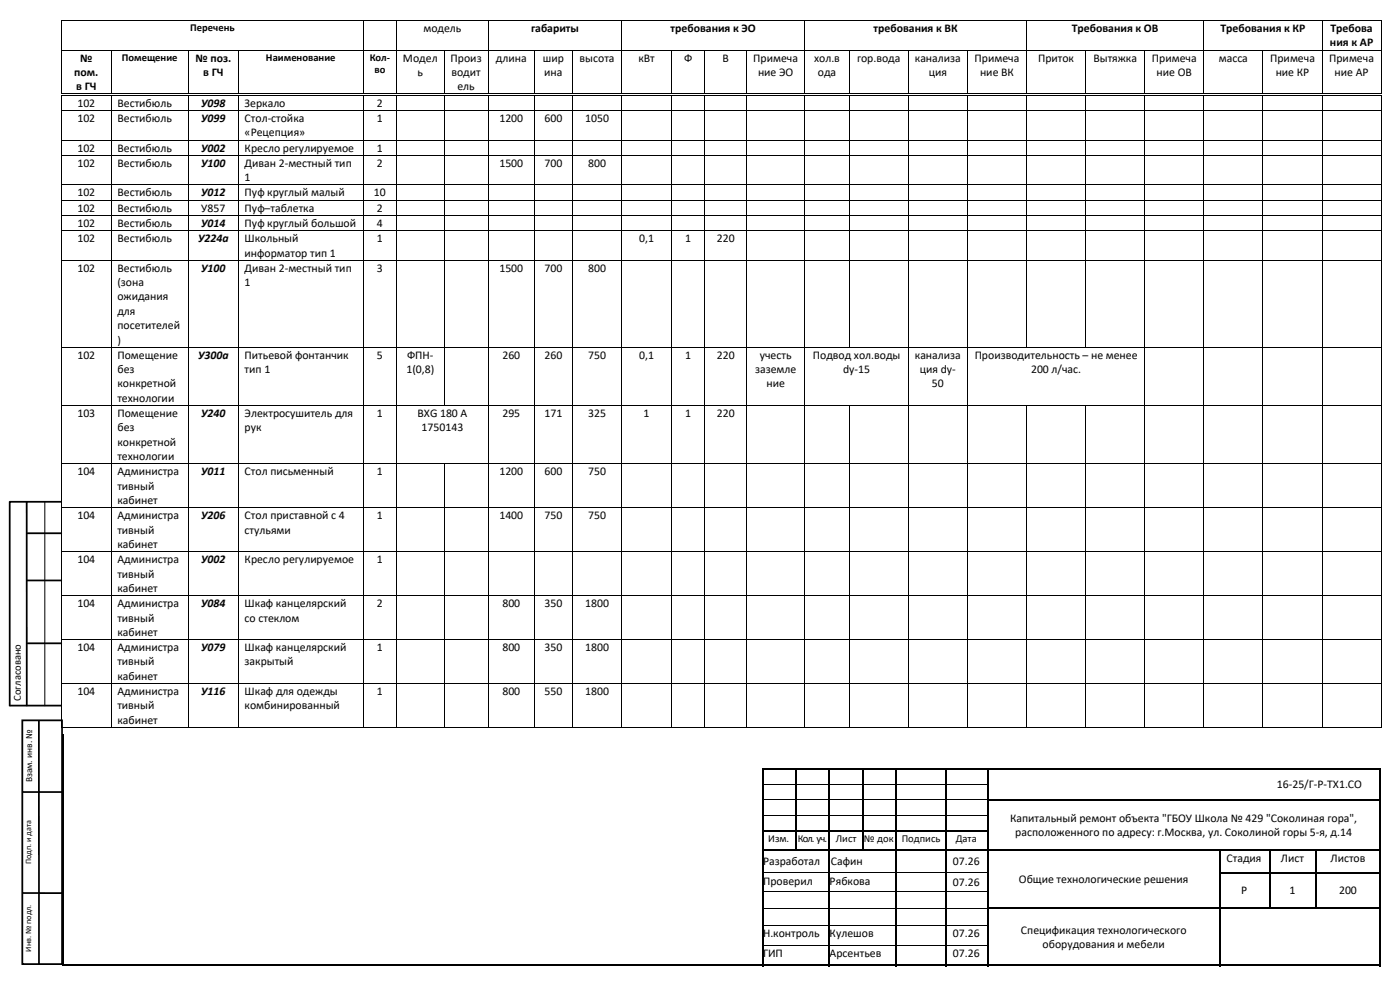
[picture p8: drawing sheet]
<svg xmlns="http://www.w3.org/2000/svg" width="420mm" height="297mm" viewBox="0 0 420 297" stroke-linecap="round" stroke-linejoin="round" font-family="sans-serif">
<defs><g id="words">
<g font-size="3.5">
<text x="127.1" y="9.6">модель</text>
<text x="159.4" y="9.6">габариты</text>
<text x="201.3" y="9.6">требования к ЭО</text>
<text x="262.2" y="9.6">требования к ВК</text>
<text x="321.7" y="9.6">Требования к ОВ</text>
<text x="366.3" y="9.6">Требования к КР</text>
<text x="399.3" y="9.6">Требова</text>
<text x="399.1" y="13.9">ния к АР</text>
<text x="22.3" y="22.8">пом.</text>
<text x="24.1" y="18.5">№</text>
<text x="58.7" y="18.5">№ поз.</text>
<text x="61" y="22.8">в ГЧ</text>
<text x="120.9" y="18.5">Модел</text>
<text x="125.3" y="22.8">ь</text>
<text x="135.2" y="18.5">Произ</text>
<text x="135.5" y="22.8">водит</text>
<text x="148.8" y="18.5">длина</text>
<text x="162.9" y="18.5">шир</text>
<text x="163.3" y="22.8">ина</text>
<text x="174" y="18.5">высота</text>
<text x="191.6" y="18.5">кВт</text>
<text x="205.3" y="18.5">Ф</text>
<text x="216.8" y="18.5">В</text>
<text x="226.1" y="18.5">Примеча</text>
<text x="227.5" y="22.8">ние ЭО</text>
<text x="244.3" y="18.5">хол.в</text>
<text x="245.4" y="22.8">ода</text>
<text x="257.2" y="18.5">гор.вода</text>
<text x="274.6" y="18.5">канализа</text>
<text x="278.7" y="22.8">ция</text>
<text x="292.5" y="18.5">Примеча</text>
<text x="294.1" y="22.8">ние ВК</text>
<text x="311.5" y="18.5">Приток</text>
<text x="328.2" y="18.5">Вытяжка</text>
<text x="345.7" y="18.5">Примеча</text>
<text x="347.1" y="22.8">ние ОВ</text>
<text x="365.8" y="18.5">масса</text>
<text x="381.2" y="18.5">Примеча</text>
<text x="382.9" y="22.8">ние КР</text>
<text x="398.9" y="18.5">Примеча</text>
<text x="400.5" y="22.8">ние АР</text>
<text x="22.9" y="27.1">в ГЧ</text>
<text x="137.3" y="27.1">ель</text>
<text x="23.2" y="32">102</text>
<text x="35.2" y="32">Вестибюль</text>
<text x="60.4" y="32">У098</text>
<text x="73.4" y="32">Зеркало</text>
<text x="113.1" y="32">2</text>
<text x="23.2" y="36.6">102</text>
<text x="35.2" y="36.6">Вестибюль</text>
<text x="60.4" y="36.6">У099</text>
<text x="73.4" y="36.6">Стол-стойка</text>
<text x="73.4" y="40.9">«Рецепция»</text>
<text x="113.1" y="36.6">1</text>
<text x="149.9" y="36.6">1200</text>
<text x="163.4" y="36.6">600</text>
<text x="175.6" y="36.6">1050</text>
<text x="23.2" y="45.5">102</text>
<text x="35.2" y="45.5">Вестибюль</text>
<text x="60.4" y="45.5">У002</text>
<text x="73.4" y="45.5">Кресло регулируемое</text>
<text x="113.1" y="45.5">1</text>
<text x="23.2" y="50.1">102</text>
<text x="35.2" y="50.1">Вестибюль</text>
<text x="60.4" y="50.1">У100</text>
<text x="73.4" y="50.1">Диван 2-местный тип</text>
<text x="113.1" y="50.1">2</text>
<text x="149.9" y="50.1">1500</text>
<text x="163.4" y="50.1">700</text>
<text x="176.5" y="50.1">800</text>
<text x="23.2" y="58.9">102</text>
<text x="35.2" y="58.9">Вестибюль</text>
<text x="60.4" y="58.9">У012</text>
<text x="73.4" y="54.4">1</text>
<text x="73.4" y="58.9">Пуф круглый малый</text>
<text x="112.2" y="58.9">10</text>
<text x="23.2" y="63.5">102</text>
<text x="35.2" y="63.5">Вестибюль</text>
<text x="60.4" y="63.5">У857</text>
<text x="73.4" y="63.5">Пуф–таблетка</text>
<text x="113.1" y="63.5">2</text>
<text x="23.2" y="68.1">102</text>
<text x="35.2" y="68.1">Вестибюль</text>
<text x="60.4" y="68.1">У014</text>
<text x="73.4" y="68.1">Пуф круглый большой</text>
<text x="113.1" y="68.1">4</text>
<text x="23.2" y="72.7">102</text>
<text x="35.2" y="72.7">Вестибюль</text>
<text x="59.4" y="72.7">У224а</text>
<text x="73.4" y="72.7">Школьный</text>
<text x="73.4" y="77">информатор тип 1</text>
<text x="113.1" y="72.7">1</text>
<text x="191.8" y="72.7">0,1</text>
<text x="205.6" y="72.7">1</text>
<text x="215.1" y="72.7">220</text>
<text x="23.2" y="81.5">102</text>
<text x="35.2" y="81.5">Вестибюль</text>
<text x="60.4" y="81.5">У100</text>
<text x="73.4" y="81.5">Диван 2-местный тип</text>
<text x="113.1" y="81.5">3</text>
<text x="149.9" y="81.5">1500</text>
<text x="163.4" y="81.5">700</text>
<text x="176.5" y="81.5">800</text>
<text x="35.2" y="85.9">(зона</text>
<text x="73.4" y="85.9">1</text>
<text x="35.2" y="90.1">ожидания</text>
<text x="35.2" y="94.5">для</text>
<text x="35.2" y="98.8">посетителей</text>
<text x="23.2" y="107.7">102</text>
<text x="35.2" y="103.1">)</text>
<text x="35.2" y="107.7">Помещение</text>
<text x="59.4" y="107.7">У300а</text>
<text x="73.4" y="107.7">Питьевой фонтанчик</text>
<text x="113.1" y="107.7">5</text>
<text x="122.2" y="107.7">ФПН-</text>
<text x="150.8" y="107.7">260</text>
<text x="163.4" y="107.7">260</text>
<text x="176.5" y="107.7">750</text>
<text x="191.8" y="107.7">0,1</text>
<text x="205.7" y="107.7">1</text>
<text x="215.1" y="107.7">220</text>
<text x="228" y="107.7">учесть</text>
<text x="243.9" y="107.7">Подвод хол.воды</text>
<text x="274.6" y="107.7">канализа</text>
<text x="292.5" y="107.7">Производительность – не менее</text>
<text x="35.2" y="112">без</text>
<text x="73.4" y="112">тип 1</text>
<text x="122" y="112">1(0,8)</text>
<text x="226.6" y="112">заземле</text>
<text x="253" y="112">dy-15</text>
<text x="276" y="112">ция dy-</text>
<text x="309.4" y="112">200 л/час.</text>
<text x="35.2" y="116.2">конкретной</text>
<text x="230" y="116.2">ние</text>
<text x="279.7" y="116.2">50</text>
<text x="23.2" y="125.1">103</text>
<text x="35.2" y="125.1">Помещение</text>
<text x="35.2" y="120.6">технологии</text>
<text x="60.4" y="125.1">У240</text>
<text x="73.4" y="125.1">Электросушитель для</text>
<text x="113.1" y="125.1">1</text>
<text x="125.3" y="125.1">BXG 180 А</text>
<text x="150.8" y="125.1">295</text>
<text x="163.4" y="125.1">171</text>
<text x="176.5" y="125.1">325</text>
<text x="193.2" y="125.1">1</text>
<text x="205.6" y="125.1">1</text>
<text x="215.1" y="125.1">220</text>
<text x="35.2" y="129.4">без</text>
<text x="73.4" y="129.4">рук</text>
<text x="126.5" y="129.4">1750143</text>
<text x="35.2" y="133.8">конкретной</text>
<text x="23.2" y="142.6">104</text>
<text x="35.2" y="142.6">Администра</text>
<text x="35.2" y="138">технологии</text>
<text x="60.4" y="142.6">У011</text>
<text x="73.4" y="142.6">Стол письменный</text>
<text x="113.1" y="142.6">1</text>
<text x="149.9" y="142.6">1200</text>
<text x="163.4" y="142.6">600</text>
<text x="176.5" y="142.6">750</text>
<text x="35.2" y="146.9">тивный</text>
<text x="23.2" y="155.8">104</text>
<text x="35.2" y="151.2">кабинет</text>
<text x="35.2" y="155.8">Администра</text>
<text x="60.4" y="155.8">У206</text>
<text x="73.4" y="155.8">Стол приставной с 4</text>
<text x="113.1" y="155.8">1</text>
<text x="149.9" y="155.8">1400</text>
<text x="163.4" y="155.8">750</text>
<text x="176.5" y="155.8">750</text>
<text x="35.2" y="160.1">тивный</text>
<text x="73.4" y="160.1">стульями</text>
<text x="35.2" y="164.4">кабинет</text>
<text x="23.2" y="169">104</text>
<text x="35.2" y="169">Администра</text>
<text x="35.2" y="173.3">тивный</text>
<text x="60.4" y="169">У002</text>
<text x="73.4" y="169">Кресло регулируемое</text>
<text x="113.1" y="169">1</text>
<text x="35.2" y="177.6">кабинет</text>
<text x="23.2" y="182.2">104</text>
<text x="35.2" y="182.2">Администра</text>
<text x="60.4" y="182.2">У084</text>
<text x="73.4" y="182.2">Шкаф канцелярский</text>
<text x="113.1" y="182.2">2</text>
<text x="150.8" y="182.2">800</text>
<text x="163.4" y="182.2">350</text>
<text x="175.6" y="182.2">1800</text>
<text x="35.2" y="186.5">тивный</text>
<text x="35.2" y="190.8">кабинет</text>
<text x="73.4" y="186.5">со стеклом</text>
<text x="23.2" y="195.4">104</text>
<text x="35.2" y="195.4">Администра</text>
<text x="60.4" y="195.4">У079</text>
<text x="73.4" y="195.4">Шкаф канцелярский</text>
<text x="113.1" y="195.4">1</text>
<text x="150.8" y="195.4">800</text>
<text x="163.4" y="195.4">350</text>
<text x="175.6" y="195.4">1800</text>
<text x="35.2" y="199.7">тивный</text>
<text x="35.2" y="204">кабинет</text>
<text x="73.4" y="199.7">закрытый</text>
<text x="23.2" y="208.5">104</text>
<text x="35.2" y="208.5">Администра</text>
<text x="60.4" y="208.5">У116</text>
<text x="73.4" y="208.5">Шкаф для одежды</text>
<text x="113.1" y="208.5">1</text>
<text x="150.8" y="208.5">800</text>
<text x="163.4" y="208.5">550</text>
<text x="175.6" y="208.5">1800</text>
<text x="35.2" y="212.9">тивный</text>
<text x="73.4" y="212.9">комбинированный</text>
<text x="35.2" y="217.1">кабинет</text>
<text x="383.2" y="236.3">16-25/Г-Р-ТХ1.СО</text>
<text x="303.1" y="246.6">Капитальный ремонт объекта &quot;ГБОУ Школа № 429 &quot;Соколиная гора&quot;,</text>
<text x="304.7" y="250.9">расположенного по адресу: г.Москва, ул. Соколиной горы 5-я, д.14</text>
<text x="229" y="259.5">Разработал</text>
<text x="249.3" y="259.5">Сафин</text>
<text x="286" y="259.5">07.26</text>
<text x="368.1" y="258.7">Стадия</text>
<text x="384.4" y="258.7">Лист</text>
<text x="399.3" y="258.7">Листов</text>
<text x="229" y="265.5">Проверил</text>
<text x="249" y="265.5">Рябкова</text>
<text x="286" y="265.7">07.26</text>
<text x="305.8" y="265">Общие технологические решения</text>
<text x="372.5" y="268.3">Р</text>
<text x="387" y="268.3">1</text>
<text x="401.9" y="268.3">200</text>
<text x="229" y="281.2">Н.контроль</text>
<text x="249" y="281.2">Кулешов</text>
<text x="286" y="281.2">07.26</text>
<text x="306.4" y="280.1">Спецификация технологического</text>
<text x="229" y="287.3">ГИП</text>
<text x="249" y="287.3">Арсентьев</text>
<text x="286" y="287.2">07.26</text>
<text x="312.9" y="284.5">оборудования и мебели</text>
</g>
<g font-size="3.2">
<text x="57.1" y="9.3">Перечень</text>
<text x="36.5" y="18.2">Помещение</text>
<text x="79.8" y="18.2">Наименование</text>
<text x="110.9" y="18.2">Кол-</text>
<text x="112.4" y="22">во</text>
<text x="6.2" y="210.2" transform="rotate(-90 6.2 210.2)">Согласовано</text>
<text x="230.6" y="252.8">Изм.</text>
<text x="239.5" y="252.8">Кол. уч.</text>
<text x="250.8" y="252.8">Лист</text>
<text x="259.3" y="252.8">№ док</text>
<text x="270.6" y="252.8">Подпись</text>
<text x="286.8" y="252.8">Дата</text>
</g>
<text font-size="2.8" x="9.7" y="234.8" transform="rotate(-90 9.7 234.8)">Взам. инв. №</text>
<g font-size="2.5">
<text x="9.3" y="259.4" transform="rotate(-90 9.3 259.4)">Подп. и дата</text>
<text x="9.3" y="285.5" transform="rotate(-90 9.3 285.5)">Инв. № подл.</text>
</g>
</g></defs>
<g fill="#000">
<path d="M18.4 6h.2v.3h-.2zM18.4 14.9h.2v.3h-.2zM33.2 14.9h.3v.3h-.3zM56.4 14.9h.3v.3h-.3zM71.4 14.9h.3v.3h-.3zM108.9 6h.3v.3h-.3zM108.9 14.9h.3v.3h-.3zM118.9 6h.3v.3h-.3zM118.9 14.9h.3v.3h-.3zM133.1 14.9h.3v.3h-.3zM146.4 6h.3v.3h-.3zM146.4 14.9h.3v.3h-.3z"/>
<path d="M160.2 14.9h.3v.3h-.3zM171.7 14.9h.2v.3h-.2zM186.4 6h.3v.3h-.3zM186.4 14.9h.3v.3h-.3zM201.4 14.9h.3v.3h-.3zM211.4 14.9h.3v.3h-.3zM223.9 14.9h.3v.3h-.3zM241.4 6h.3v.3h-.3zM241.4 14.9h.3v.3h-.3zM254.8 14.9h.2v.3h-.2zM272.5 14.9h.2v.3h-.2zM290.2 14.9h.3v.3h-.3z"/>
<path d="M308 6h.2v.3h-.2zM308 14.9h.2v.3h-.2zM325.7 14.9h.3v.3h-.3zM343.4 14.9h.3v.3h-.3zM361.2 6h.2v.3h-.2zM361.2 14.9h.2v.3h-.2zM378.9 14.9h.3v.3h-.3zM396.7 6h.2v.3h-.2zM396.7 14.9h.2v.3h-.2zM414.4 6h.2v.3h-.2zM414.4 6h.2v.2h-.2zM414.4 14.9h.2v.3h-.2z"/>
<path d="M414.4 28.1h.2v.2h-.2zM18.8 230.4h.4v.5h-.4zM18.8 235.2h.4v.3h-.4zM18.8 239.8h.4v.5h-.4zM228.7 230.4h.5v.5h-.5zM228.7 230.4h185.3v.5h-185.3zM228.7 230.9h.5v4.3h-.5zM228.7 235.2h.5v.3h-.5zM228.7 235.5h.5v4.3h-.5zM228.7 239.8h.5v.5h-.5zM238.7 230.9h.5v4.3h-.5zM238.7 235.2h.5v.3h-.5z"/>
<path d="M238.7 235.5h.5v4.3h-.5zM238.7 239.8h.5v.5h-.5zM248.7 230.9h.5v4.3h-.5zM248.7 235.2h.5v.3h-.5zM248.7 235.5h.5v4.3h-.5zM248.7 239.8h.5v.5h-.5zM258.7 230.9h.5v4.3h-.5zM258.7 235.2h.5v.3h-.5zM258.7 235.5h.5v4.3h-.5zM258.7 239.8h.5v.5h-.5zM268.7 230.9h.5v4.3h-.5zM268.7 235.2h.5v.3h-.5z"/>
<path d="M268.7 235.5h.5v4.3h-.5zM268.7 239.8h.5v.5h-.5zM283.7 230.9h.5v4.3h-.5zM283.7 235.2h.5v.3h-.5zM283.7 235.5h.5v4.3h-.5zM283.7 239.8h.5v.5h-.5zM296.2 230.9h.5v4.3h-.5zM296.2 235.2h.5v.3h-.5zM296.2 235.5h.5v4.3h-.5zM296.2 239.8h118.1v.5h-118.1zM413.7 230.4h.5v.5h-.5zM413.8 230.4h.5v.5h-.5z"/>
<path d="M413.8 230.9h.5v4.3h-.5zM413.8 235.2h.5v.3h-.5zM413.8 235.5h.5v4.3h-.5zM18.8 244.6h.4v.3h-.4zM18.8 249.2h.4v.5h-.4zM18.8 254.8h.4v.5h-.4zM228.7 240.3h.5v4.3h-.5zM228.7 244.6h.5v.3h-.5zM228.7 244.9h.5v4.3h-.5zM228.7 249.2h68v.5h-68zM228.7 249.7h.5v5.1h-.5zM228.7 254.8h185.6v.5h-185.6z"/>
<path d="M228.7 255.3h.5v6.3h-.5zM238.7 240.3h.5v4.3h-.5zM238.7 244.6h.5v.3h-.5zM238.7 244.9h.5v4.3h-.5zM238.7 249.7h.5v5.1h-.5zM248.7 240.3h.5v4.3h-.5zM248.7 244.6h.5v.3h-.5zM248.7 244.9h.5v4.3h-.5zM248.7 249.7h.5v5.1h-.5zM248.7 255.3h.5v6.3h-.5zM258.7 240.3h.5v4.3h-.5zM258.7 244.6h.5v.3h-.5z"/>
<path d="M258.7 244.9h.5v4.3h-.5zM258.7 249.7h.5v5.1h-.5zM268.7 240.3h.5v4.3h-.5zM268.7 244.6h.5v.3h-.5zM268.7 244.9h.5v4.3h-.5zM268.7 249.7h.5v5.1h-.5zM268.7 255.3h.5v6.3h-.5zM283.7 240.3h.5v4.3h-.5zM283.7 244.6h.5v.3h-.5zM283.7 244.9h.5v4.3h-.5zM283.7 249.7h.5v5.1h-.5zM283.7 255.3h.5v6.3h-.5z"/>
<path d="M296.2 240.3h.5v4.3h-.5zM296.2 244.6h.5v.3h-.5zM296.2 244.9h.5v4.3h-.5zM296.2 249.7h.5v5.1h-.5zM296.2 255.3h.5v6.3h-.5zM365.8 255.3h.5v6.3h-.5zM380.8 255.3h.6v6.3h-.6zM394.8 255.3h.6v6.3h-.6zM413.8 240.3h.5v4.3h-.5zM413.8 244.6h.5v.3h-.5zM413.8 244.9h.5v4.3h-.5zM413.8 249.2h.5v.5h-.5z"/>
<path d="M413.8 249.7h.5v5.1h-.5zM413.8 255.3h.5v6.3h-.5zM18.8 261.6h.4v.5h-.4zM18.8 267.3h.4v.3h-.4zM18.8 272.3h.4v.5h-.4zM18.8 277.6h.4v.3h-.4zM228.7 261.6h.5v.5h-.5zM228.7 262.1h.5v5.2h-.5zM228.7 267.3h.5v.3h-.5zM228.7 267.6h.5v4.7h-.5zM228.7 272.3h.5v.5h-.5zM228.7 272.8h.5v4.8h-.5z"/>
<path d="M228.7 277.6h.5v.3h-.5zM228.7 277.9h.5v5.7h-.5zM248.7 261.6h.5v.5h-.5zM248.7 262.1h.5v5.2h-.5zM248.7 267.3h.5v.3h-.5zM248.7 267.6h.5v4.7h-.5zM248.7 272.3h.5v.5h-.5zM248.7 272.8h.5v4.8h-.5zM248.7 277.6h.5v.3h-.5zM248.7 277.9h.5v5.7h-.5zM268.7 261.6h.5v.5h-.5zM268.7 262.1h.5v5.2h-.5z"/>
<path d="M268.7 267.3h.5v.3h-.5zM268.7 267.6h.5v4.7h-.5zM268.7 272.3h.5v.5h-.5zM268.7 272.8h.5v4.8h-.5zM268.7 277.6h.5v.3h-.5zM268.7 277.9h.5v5.7h-.5zM283.7 261.6h.5v.5h-.5zM283.7 262.1h.5v5.2h-.5zM283.7 267.3h.5v.3h-.5zM283.7 267.6h.5v4.7h-.5zM283.7 272.3h.5v.5h-.5zM283.7 272.8h.5v4.8h-.5z"/>
<path d="M283.7 277.6h.5v.3h-.5zM283.7 277.9h.5v5.7h-.5zM296.2 261.6h.5v.5h-.5zM296.2 262.1h.5v5.2h-.5zM296.2 267.3h.5v.3h-.5zM296.2 267.6h.5v4.7h-.5zM296.2 272.3h118.1v.5h-118.1zM296.2 272.8h.5v4.8h-.5zM296.2 277.6h.5v.3h-.5zM296.2 277.9h.5v5.7h-.5zM365.8 261.6h48.5v.5h-48.5zM365.8 262.1h.5v5.2h-.5z"/>
<path d="M365.8 267.3h.5v.3h-.5zM365.8 267.6h.5v4.7h-.5zM365.8 272.8h.5v4.8h-.5zM365.8 277.6h.5v.3h-.5zM365.8 277.9h.5v5.7h-.5zM380.8 262.1h.6v5.2h-.6zM380.8 267.3h.6v.3h-.6zM380.8 267.6h.6v4.7h-.6zM394.8 262.1h.6v5.2h-.6zM394.8 267.3h.6v.3h-.6zM394.8 267.6h.6v4.7h-.6zM413.8 262.1h.5v5.2h-.5z"/>
<path d="M413.8 267.3h.5v.3h-.5zM413.8 267.6h.5v4.7h-.5zM413.9 272.8h.5v4.8h-.5zM413.9 277.6h.5v.3h-.5zM413.9 277.9h.5v5.7h-.5zM18.8 283.6h.4v.3h-.4zM18.8 289.4h209.9v.5h-209.9zM228.7 283.6h.5v.3h-.5zM228.7 283.9h.5v6h-.5zM229.2 289.4h19.5v.5h-19.5zM248.7 283.6h.5v.3h-.5zM248.7 283.9h.5v6h-.5z"/>
<path d="M249.2 289.4h19.5v.5h-19.5zM268.7 283.6h.5v.3h-.5zM268.7 283.9h.5v6h-.5zM269.2 289.4h14.5v.5h-14.5zM283.7 283.6h.5v.3h-.5zM283.7 283.9h.5v6h-.5zM284.2 289.4h12v.5h-12zM296.2 283.6h.5v.3h-.5zM296.2 283.9h.5v6h-.5zM296.7 289.4h69.1v.5h-69.1zM365.8 283.6h.5v.3h-.5zM365.8 283.9h.5v6h-.5z"/>
<path d="M366.3 289.4h47.6v.5h-47.6zM413.9 283.6h.5v.3h-.5zM413.9 283.9h.5v6h-.5zM413.9 289.4h.5v.5h-.5z"/>
</g>
<g fill="none" stroke="#000" stroke-width=".3">
<path d="M18.4 6.1h90.5M18.5 6.3v8.6M18.5 15.2v13.1M18.6 15h14.6M33.3 15.2v13.1M33.5 15h22.9M56.5 15.2v13.1M56.7 15h14.7M71.5 15.2v13.1M71.7 15h37.2M109 6.3v8.6M109 15.2v13.1"/>
<path d="M109.2 6.1h9.7M109.2 15h9.7M119 6.3v8.6M119 15.2v13.1M119.2 6.1h27.2M119.2 15h13.9M133.3 15.2v13.1M133.4 15h13M146.5 6.3v8.6M146.5 15.2v13.1M146.7 6.1h39.7M146.7 15h13.5"/>
<path d="M160.3 15.2v13.1M160.5 15h11.2M171.8 15.2v13.1M171.9 15h14.5M186.6 6.3v8.6M186.6 15.2v13.1M186.7 6.1h54.7M186.7 15h14.7M201.5 15.2v13.1M201.7 15h9.7M211.5 15.2v13.1M211.7 15h12.2"/>
<path d="M224.1 15.2v13.1M224.2 15h17.2M241.5 6.3v8.6M241.5 15.2v13.1M241.7 6.1h66.3M241.7 15h13.1M254.9 15.2v13.1M255 15h17.5M272.6 15.2v13.1M272.7 15h17.5M290.4 15.2v13.1M290.5 15h17.5"/>
<path d="M308.1 6.3v8.6M308.1 15.2v13.1M308.2 6.1h53M308.2 15h17.5M325.8 15.2v13.1M326 15h17.4M343.6 15.2v13.1M343.7 15h17.5M361.3 6.3v8.6M361.3 15.2v13.1M361.4 6.1h35.3M361.4 15h17.5"/>
<path d="M379 15.2v13.1M379.2 15h17.5M396.8 6.3v8.6M396.8 15.2v13.1M396.9 6.1h17.5M396.9 15h17.5M414.5 6.3v8.6M414.5 15.2v13.1M18.4 28.2h14.8M33.5 28.2h22.9M56.7 28.2h14.7M71.7 28.2h37.2"/>
<path d="M109.2 28.2h9.7M119.2 28.2h13.9M133.4 28.2h13M146.7 28.2h13.5M160.5 28.2h11.2M171.9 28.2h14.5M186.7 28.2h14.7M201.7 28.2h9.7M211.7 28.2h12.2M224.2 28.2h17.2M241.7 28.2h13.1M255 28.2h17.5"/>
<path d="M272.7 28.2h17.5M290.5 28.2h17.5M308.2 28.2h17.5M326 28.2h17.4M343.7 28.2h17.5M361.4 28.2h17.5M379.2 28.2h17.5M396.9 28.2h17.5M229.2 235.3h9.5M229.2 239.9h9.5M239.2 235.3h9.5M239.2 239.9h9.5"/>
<path d="M249.2 235.3h9.5M249.2 239.9h9.5M259.2 235.3h9.5M259.2 239.9h9.5M269.2 235.3h14.5M269.2 239.9h14.5M284.2 235.3h12M284.2 239.9h12M229.2 244.8h9.5M239.2 244.8h9.5M249.2 244.8h9.5M259.2 244.8h9.5"/>
<path d="M269.2 244.8h14.5M284.2 244.8h12M229.2 261.7h19.5M229.2 267.4h19.5M229.2 272.4h19.5M229.2 277.7h19.5M249.2 261.7h19.5M249.2 267.4h19.5M249.2 272.4h19.5M249.2 277.7h19.5M269.2 261.7h14.5M269.2 267.4h14.5"/>
<path d="M269.2 272.4h14.5M269.2 277.7h14.5M284.2 261.7h12M284.2 267.4h12M284.2 272.4h12M284.2 277.7h12M229.2 283.8h19.5M249.2 283.8h19.5M269.2 283.8h14.5M284.2 283.8h12"/>
</g>
<path d="M19 220.3v10.1M19 230.9v4.3M19 235.5v4.3M19 240.3v4.3M19 244.9v4.3M19 249.7v5.1M19 255.3v6.3M19 262.1v5.2M19 267.6v4.7M19 272.8v4.8M19 277.9v5.7M19 283.9v5.5" fill="none" stroke="#000" stroke-width=".34"/>
<path d="M6.7 216.1h11.9v73.2h-11.9zM11.7 216.1v73.1M6.7 237.6h11.9M6.7 267.9l11.9 .1" fill="none" stroke="#000" stroke-width=".53"/>
<path d="M2.1 188.2h4.8v24.1h-4.8z" fill="#fff"/>
<path d="M8 150.6v61.3M8 160h10.6M18.6 150.6h-15.7v61.3M8 174.2h10.6M8 193h10.6M2.8 211.7h15.8" fill="none" stroke="#000" stroke-width=".53"/>
<g fill="none" stroke="#000" stroke-width=".3">
<path d="M18.4 28.6h14.8M18.5 28.7v4.3M18.5 33.3v8.6M18.6 33.1h14.6M33.3 28.7v4.3M33.3 33.3v8.6M33.5 28.6h22.9M33.5 33.1h22.9M56.5 28.7v4.3M56.5 33.3v8.6M56.7 28.6h14.7M56.7 33.1h14.7"/>
<path d="M71.5 28.7v4.3M71.5 33.3v8.6M71.7 28.6h37.2M71.7 33.1h37.2M109 28.7v4.3M109 33.3v8.6M109.2 28.6h9.7M109.2 33.1h9.7M119 28.7v4.3M119 33.3v8.6M119.2 28.6h13.9M119.2 33.1h13.9"/>
<path d="M133.3 28.7v4.3M133.3 33.3v8.6M133.4 28.6h13M133.4 33.1h13M146.5 28.7v4.3M146.5 33.3v8.6M146.7 28.6h13.5M146.7 33.1h13.5M160.3 28.7v4.3M160.3 33.3v8.6M160.5 28.6h11.2M160.5 33.1h11.2"/>
<path d="M171.8 28.7v4.3M171.8 33.3v8.6M171.9 28.6h14.5M171.9 33.1h14.5M186.6 28.7v4.3M186.6 33.3v8.6M186.7 28.6h14.7M186.7 33.1h14.7M201.5 28.7v4.3M201.5 33.3v8.6M201.7 28.6h9.7M201.7 33.1h9.7"/>
<path d="M211.5 28.7v4.3M211.5 33.3v8.6M211.7 28.6h12.2M211.7 33.1h12.2M224.1 28.7v4.3M224.1 33.3v8.6M224.2 28.6h17.2M224.2 33.1h17.2M241.5 28.7v4.3M241.5 33.3v8.6M241.7 28.6h13.1M241.7 33.1h13.1"/>
<path d="M254.9 28.7v4.3M254.9 33.3v8.6M255 28.6h17.5M255 33.1h17.5M272.6 28.7v4.3M272.6 33.3v8.6M272.7 28.6h17.5M272.7 33.1h17.5M290.4 28.7v4.3M290.4 33.3v8.6M290.5 28.6h17.5M290.5 33.1h17.5"/>
<path d="M308.1 28.7v4.3M308.1 33.3v8.6M308.2 28.6h17.5M308.2 33.1h17.5M325.8 28.7v4.3M325.8 33.3v8.6M326 28.6h17.4M326 33.1h17.4M343.6 28.7v4.3M343.6 33.3v8.6M343.7 28.6h17.5M343.7 33.1h17.5"/>
<path d="M361.3 28.7v4.3M361.3 33.3v8.6M361.4 28.6h17.5M361.4 33.1h17.5M379 28.7v4.3M379 33.3v8.6M379.2 28.6h17.5M379.2 33.1h17.5M396.8 28.7v4.3M396.8 33.3v8.6M396.9 28.6h17.5M396.9 33.1h17.5"/>
<path d="M414.5 28.7v4.3M414.5 33.3v8.6M18.5 42.2v4.3M18.5 46.7v8.7M18.5 55.6v4.3M18.6 42h14.6M18.6 46.6h14.6M18.6 55.5h14.6M33.3 42.2v4.3M33.3 46.7v8.7M33.3 55.6v4.3M33.5 42h22.9"/>
<path d="M33.5 46.6h22.9M33.5 55.5h22.9M56.5 42.2v4.3M56.5 46.7v8.7M56.5 55.6v4.3M56.7 42h14.7M56.7 46.6h14.7M56.7 55.5h14.7M71.5 42.2v4.3M71.5 46.7v8.7M71.5 55.6v4.3M71.7 42h37.2"/>
<path d="M71.7 46.6h37.2M71.7 55.5h37.2M109 42.2v4.3M109 46.7v8.7M109 55.6v4.3M109.2 42h9.7M109.2 46.6h9.7M109.2 55.5h9.7M119 42.2v4.3M119 46.7v8.7M119 55.6v4.3M119.2 42h13.9"/>
<path d="M119.2 46.6h13.9M119.2 55.5h13.9M133.3 42.2v4.3M133.3 46.7v8.7M133.3 55.6v4.3M133.4 42h13M133.4 46.6h13M133.4 55.5h13M146.5 42.2v4.3M146.5 46.7v8.7M146.5 55.6v4.3M146.7 42h13.5"/>
<path d="M146.7 46.6h13.5M146.7 55.5h13.5M160.3 42.2v4.3M160.3 46.7v8.7M160.3 55.6v4.3M160.5 42h11.2M160.5 46.6h11.2M160.5 55.5h11.2M171.8 42.2v4.3M171.8 46.7v8.7M171.8 55.6v4.3M171.9 42h14.5"/>
<path d="M171.9 46.6h14.5M171.9 55.5h14.5M186.6 42.2v4.3M186.6 46.7v8.7M186.6 55.6v4.3M186.7 42h14.7M186.7 46.6h14.7M186.7 55.5h14.7M201.5 42.2v4.3M201.5 46.7v8.7M201.5 55.6v4.3M201.7 42h9.7"/>
<path d="M201.7 46.6h9.7M201.7 55.5h9.7M211.5 42.2v4.3M211.5 46.7v8.7M211.5 55.6v4.3M211.7 42h12.2M211.7 46.6h12.2M211.7 55.5h12.2M224.1 42.2v4.3M224.1 46.7v8.7M224.1 55.6v4.3M224.2 42h17.2"/>
<path d="M224.2 46.6h17.2M224.2 55.5h17.2M241.5 42.2v4.3M241.5 46.7v8.7M241.5 55.6v4.3M241.7 42h13.1M241.7 46.6h13.1M241.7 55.5h13.1M254.9 42.2v4.3M254.9 46.7v8.7M254.9 55.6v4.3M255 42h17.5"/>
<path d="M255 46.6h17.5M255 55.5h17.5M272.6 42.2v4.3M272.6 46.7v8.7M272.6 55.6v4.3M272.7 42h17.5M272.7 46.6h17.5M272.7 55.5h17.5M290.4 42.2v4.3M290.4 46.7v8.7M290.4 55.6v4.3M290.5 42h17.5"/>
<path d="M290.5 46.6h17.5M290.5 55.5h17.5M308.1 42.2v4.3M308.1 46.7v8.7M308.1 55.6v4.3M308.2 42h17.5M308.2 46.6h17.5M308.2 55.5h17.5M325.8 42.2v4.3M325.8 46.7v8.7M325.8 55.6v4.3M326 42h17.4"/>
<path d="M326 46.6h17.4M326 55.5h17.4M343.6 42.2v4.3M343.6 46.7v8.7M343.6 55.6v4.3M343.7 42h17.5M343.7 46.6h17.5M343.7 55.5h17.5M361.3 42.2v4.3M361.3 46.7v8.7M361.3 55.6v4.3M361.4 42h17.5"/>
<path d="M361.4 46.6h17.5M361.4 55.5h17.5M379 42.2v4.3M379 46.7v8.7M379 55.6v4.3M379.2 42h17.5M379.2 46.6h17.5M379.2 55.5h17.5M396.8 42.2v4.3M396.8 46.7v8.7M396.8 55.6v4.3M396.9 42h17.5"/>
<path d="M396.9 46.6h17.5M396.9 55.5h17.5M414.5 42.2v4.3M414.5 46.7v8.7M414.5 55.6v4.3M18.5 60.2v4.3M18.5 64.8v4.2M18.5 69.3v8.6M18.5 78.2v25.8M18.6 60h14.6M18.6 64.6h14.6M18.6 69.2h14.6"/>
<path d="M18.6 78.1h14.6M33.3 60.2v4.3M33.3 64.8v4.2M33.3 69.3v8.6M33.3 78.2v25.8M33.5 60h22.9M33.5 64.6h22.9M33.5 69.2h22.9M33.5 78.1h22.9M56.5 60.2v4.3M56.5 64.8v4.2M56.5 69.3v8.6"/>
<path d="M56.5 78.2v25.8M56.7 60h14.7M56.7 64.6h14.7M56.7 69.2h14.7M56.7 78.1h14.7M71.5 60.2v4.3M71.5 64.8v4.2M71.5 69.3v8.6M71.5 78.2v25.8M71.7 60h37.2M71.7 64.6h37.2M71.7 69.2h37.2"/>
<path d="M71.7 78.1h37.2M109 60.2v4.3M109 64.8v4.2M109 69.3v8.6M109 78.2v25.8M109.2 60h9.7M109.2 64.6h9.7M109.2 69.2h9.7M109.2 78.1h9.7M119 60.2v4.3M119 64.8v4.2M119 69.3v8.6"/>
<path d="M119 78.2v25.8M119.2 60h13.9M119.2 64.6h13.9M119.2 69.2h13.9M119.2 78.1h13.9M133.3 60.2v4.3M133.3 64.8v4.2M133.3 69.3v8.6M133.3 78.2v25.8M133.4 60h13M133.4 64.6h13M133.4 69.2h13"/>
<path d="M133.4 78.1h13M146.5 60.2v4.3M146.5 64.8v4.2M146.5 69.3v8.6M146.5 78.2v25.8M146.7 60h13.5M146.7 64.6h13.5M146.7 69.2h13.5M146.7 78.1h13.5M160.3 60.2v4.3M160.3 64.8v4.2M160.3 69.3v8.6"/>
<path d="M160.3 78.2v25.8M160.5 60h11.2M160.5 64.6h11.2M160.5 69.2h11.2M160.5 78.1h11.2M171.8 60.2v4.3M171.8 64.8v4.2M171.8 69.3v8.6M171.8 78.2v25.8M171.9 60h14.5M171.9 64.6h14.5M171.9 69.2h14.5"/>
<path d="M171.9 78.1h14.5M186.6 60.2v4.3M186.6 64.8v4.2M186.6 69.3v8.6M186.6 78.2v25.8M186.7 60h14.7M186.7 64.6h14.7M186.7 69.2h14.7M186.7 78.1h14.7M201.5 60.2v4.3M201.5 64.8v4.2M201.5 69.3v8.6"/>
<path d="M201.5 78.2v25.8M201.7 60h9.7M201.7 64.6h9.7M201.7 69.2h9.7M201.7 78.1h9.7M211.5 60.2v4.3M211.5 64.8v4.2M211.5 69.3v8.6M211.5 78.2v25.8M211.7 60h12.2M211.7 64.6h12.2M211.7 69.2h12.2"/>
<path d="M211.7 78.1h12.2M224.1 60.2v4.3M224.1 64.8v4.2M224.1 69.3v8.6M224.1 78.2v25.8M224.2 60h17.2M224.2 64.6h17.2M224.2 69.2h17.2M224.2 78.1h17.2M241.5 60.2v4.3M241.5 64.8v4.2M241.5 69.3v8.6"/>
<path d="M241.5 78.2v25.8M241.7 60h13.1M241.7 64.6h13.1M241.7 69.2h13.1M241.7 78.1h13.1M254.9 60.2v4.3M254.9 64.8v4.2M254.9 69.3v8.6M254.9 78.2v25.8M255 60h17.5M255 64.6h17.5M255 69.2h17.5"/>
<path d="M255 78.1h17.5M272.6 60.2v4.3M272.6 64.8v4.2M272.6 69.3v8.6M272.6 78.2v25.8M272.7 60h17.5M272.7 64.6h17.5M272.7 69.2h17.5M272.7 78.1h17.5M290.4 60.2v4.3M290.4 64.8v4.2M290.4 69.3v8.6"/>
<path d="M290.4 78.2v25.8M290.5 60h17.5M290.5 64.6h17.5M290.5 69.2h17.5M290.5 78.1h17.5M308.1 60.2v4.3M308.1 64.8v4.2M308.1 69.3v8.6M308.1 78.2v25.8M308.2 60h17.5M308.2 64.6h17.5M308.2 69.2h17.5"/>
<path d="M308.2 78.1h17.5M325.8 60.2v4.3M325.8 64.8v4.2M325.8 69.3v8.6M325.8 78.2v25.8M326 60h17.4M326 64.6h17.4M326 69.2h17.4M326 78.1h17.4M343.6 60.2v4.3M343.6 64.8v4.2M343.6 69.3v8.6"/>
<path d="M343.6 78.2v25.8M343.7 60h17.5M343.7 64.6h17.5M343.7 69.2h17.5M343.7 78.1h17.5M361.3 60.2v4.3M361.3 64.8v4.2M361.3 69.3v8.6M361.3 78.2v25.8M361.4 60h17.5M361.4 64.6h17.5M361.4 69.2h17.5"/>
<path d="M361.4 78.1h17.5M379 60.2v4.3M379 64.8v4.2M379 69.3v8.6M379 78.2v25.8M379.2 60h17.5M379.2 64.6h17.5M379.2 69.2h17.5M379.2 78.1h17.5M396.8 60.2v4.3M396.8 64.8v4.2M396.8 69.3v8.6"/>
<path d="M396.8 78.2v25.8M396.9 60h17.5M396.9 64.6h17.5M396.9 69.2h17.5M396.9 78.1h17.5M414.5 60.2v4.3M414.5 64.8v4.2M414.5 69.3v8.6M414.5 78.2v25.8M18.5 104.3v17.2M18.6 104.2h14.6M33.3 104.3v17.2"/>
<path d="M33.5 104.2h22.9M56.5 104.3v17.2M56.7 104.2h14.7M71.5 104.3v17.2M71.7 104.2h37.2M109 104.3v17.2M109.2 104.2h9.7M119 104.3v17.2M119.2 104.2h13.9M133.3 104.3v17.2M133.4 104.2h13M146.5 104.3v17.2"/>
<path d="M146.7 104.2h13.5M160.3 104.3v17.2M160.5 104.2h11.2M171.8 104.3v17.2M171.9 104.2h14.5M186.6 104.3v17.2M186.7 104.2h14.7M201.5 104.3v17.2M201.7 104.2h9.7M211.5 104.3v17.2M211.7 104.2h12.2M224.1 104.3v17.2"/>
<path d="M224.2 104.2h17.2M241.5 104.3v17.2M241.7 104.2h30.8M272.6 104.3v17.2M272.7 104.2h17.5M290.4 104.3v17.2M290.5 104.2h52.9M343.6 104.3v17.2M343.7 104.2h17.5M361.3 104.3v17.2M361.4 104.2h17.5M379 104.3v17.2"/>
<path d="M379.2 104.2h17.5M396.8 104.3v17.2M396.9 104.2h17.5M414.5 104.3v17.2M18.5 121.8v17.2M18.5 139.3v12.9M18.6 121.6h14.6M18.6 139.1h14.6M33.3 121.8v17.2M33.3 139.3v12.9M33.5 121.6h22.9M33.5 139.1h22.9"/>
<path d="M56.5 121.8v17.2M56.5 139.3v12.9M56.7 121.6h14.7M56.7 139.1h14.7M71.5 121.8v17.2M71.5 139.3v12.9M71.7 121.6h37.2M71.7 139.1h37.2M109 121.8v17.2M109 139.3v12.9M109.2 121.6h9.7M109.2 139.1h9.7"/>
<path d="M119 121.8v17.2M119 139.3v12.9M119.2 121.6h27.2M119.2 139.1h13.9M133.3 139.3v12.9M133.4 139.1h13M146.5 121.8v17.2M146.5 139.3v12.9M146.7 121.6h13.5M146.7 139.1h13.5M160.3 121.8v17.2M160.3 139.3v12.9"/>
<path d="M160.5 121.6h11.2M160.5 139.1h11.2M171.8 121.8v17.2M171.8 139.3v12.9M171.9 121.6h14.5M171.9 139.1h14.5M186.6 121.8v17.2M186.6 139.3v12.9M186.7 121.6h14.7M186.7 139.1h14.7M201.5 121.8v17.2M201.5 139.3v12.9"/>
<path d="M201.7 121.6h9.7M201.7 139.1h9.7M211.5 121.8v17.2M211.5 139.3v12.9M211.7 121.6h12.2M211.7 139.1h12.2M224.1 121.8v17.2M224.1 139.3v12.9M224.2 121.6h17.2M224.2 139.1h17.2M241.5 121.8v17.2M241.5 139.3v12.9"/>
<path d="M241.7 121.6h13.1M241.7 139.1h13.1M254.9 121.8v17.2M254.9 139.3v12.9M255 121.6h17.5M255 139.1h17.5M272.6 121.8v17.2M272.6 139.3v12.9M272.7 121.6h17.5M272.7 139.1h17.5M290.4 121.8v17.2M290.4 139.3v12.9"/>
<path d="M290.5 121.6h17.5M290.5 139.1h17.5M308.1 121.8v17.2M308.1 139.3v12.9M308.2 121.6h17.5M308.2 139.1h17.5M325.8 121.8v17.2M325.8 139.3v12.9M326 121.6h17.4M326 139.1h17.4M343.6 121.8v17.2M343.6 139.3v12.9"/>
<path d="M343.7 121.6h17.5M343.7 139.1h17.5M361.3 121.8v17.2M361.3 139.3v12.9M361.4 121.6h17.5M361.4 139.1h17.5M379 121.8v17.2M379 139.3v12.9M379.2 121.6h17.5M379.2 139.1h17.5M396.8 121.8v17.2M396.8 139.3v12.9"/>
<path d="M396.9 121.6h17.5M396.9 139.1h17.5M414.5 121.8v17.2M414.5 139.3v12.9M13.5 150.6v61.3M18.5 152.5v12.9M18.6 152.3h14.6M33.3 152.5v12.9M33.5 152.3h22.9M56.5 152.5v12.9M56.7 152.3h14.7M71.5 152.5v12.9"/>
<path d="M71.7 152.3h37.2M109 152.5v12.9M109.2 152.3h9.7M119 152.5v12.9M119.2 152.3h13.9M133.3 152.5v12.9M133.4 152.3h13M146.5 152.5v12.9M146.7 152.3h13.5M160.3 152.5v12.9M160.5 152.3h11.2M171.8 152.5v12.9"/>
<path d="M171.9 152.3h14.5M186.6 152.5v12.9M186.7 152.3h14.7M201.5 152.5v12.9M201.7 152.3h9.7M211.5 152.5v12.9M211.7 152.3h12.2M224.1 152.5v12.9M224.2 152.3h17.2M241.5 152.5v12.9M241.7 152.3h13.1M254.9 152.5v12.9"/>
<path d="M255 152.3h17.5M272.6 152.5v12.9M272.7 152.3h17.5M290.4 152.5v12.9M290.5 152.3h17.5M308.1 152.5v12.9M308.2 152.3h17.5M325.8 152.5v12.9M326 152.3h17.4M343.6 152.5v12.9M343.7 152.3h17.5M361.3 152.5v12.9"/>
<path d="M361.4 152.3h17.5M379 152.5v12.9M379.2 152.3h17.5M396.8 152.5v12.9M396.9 152.3h17.5M414.5 152.5v12.9M18.5 165.7v12.9M18.5 178.8v12.9M18.6 165.5h14.6M18.6 178.7h14.6M33.3 165.7v12.9M33.3 178.8v12.9"/>
<path d="M33.5 165.5h22.9M33.5 178.7h22.9M56.5 165.7v12.9M56.5 178.8v12.9M56.7 165.5h14.7M56.7 178.7h14.7M71.5 165.7v12.9M71.5 178.8v12.9M71.7 165.5h37.2M71.7 178.7h37.2M109 165.7v12.9M109 178.8v12.9"/>
<path d="M109.2 165.5h9.7M109.2 178.7h9.7M119 165.7v12.9M119 178.8v12.9M119.2 165.5h13.9M119.2 178.7h13.9M133.3 165.7v12.9M133.3 178.8v12.9M133.4 165.5h13M133.4 178.7h13M146.5 165.7v12.9M146.5 178.8v12.9"/>
<path d="M146.7 165.5h13.5M146.7 178.7h13.5M160.3 165.7v12.9M160.3 178.8v12.9M160.5 165.5h11.2M160.5 178.7h11.2M171.8 165.7v12.9M171.8 178.8v12.9M171.9 165.5h14.5M171.9 178.7h14.5M186.6 165.7v12.9M186.6 178.8v12.9"/>
<path d="M186.7 165.5h14.7M186.7 178.7h14.7M201.5 165.7v12.9M201.5 178.8v12.9M201.7 165.5h9.7M201.7 178.7h9.7M211.5 165.7v12.9M211.5 178.8v12.9M211.7 165.5h12.2M211.7 178.7h12.2M224.1 165.7v12.9M224.1 178.8v12.9"/>
<path d="M224.2 165.5h17.2M224.2 178.7h17.2M241.5 165.7v12.9M241.5 178.8v12.9M241.7 165.5h13.1M241.7 178.7h13.1M254.9 165.7v12.9M254.9 178.8v12.9M255 165.5h17.5M255 178.7h17.5M272.6 165.7v12.9M272.6 178.8v12.9"/>
<path d="M272.7 165.5h17.5M272.7 178.7h17.5M290.4 165.7v12.9M290.4 178.8v12.9M290.5 165.5h17.5M290.5 178.7h17.5M308.1 165.7v12.9M308.1 178.8v12.9M308.2 165.5h17.5M308.2 178.7h17.5M325.8 165.7v12.9M325.8 178.8v12.9"/>
<path d="M326 165.5h17.4M326 178.7h17.4M343.6 165.7v12.9M343.6 178.8v12.9M343.7 165.5h17.5M343.7 178.7h17.5M361.3 165.7v12.9M361.3 178.8v12.9M361.4 165.5h17.5M361.4 178.7h17.5M379 165.7v12.9M379 178.8v12.9"/>
<path d="M379.2 165.5h17.5M379.2 178.7h17.5M396.8 165.7v12.9M396.8 178.8v12.9M396.9 165.5h17.5M396.9 178.7h17.5M414.5 165.7v12.9M414.5 178.8v12.9M18.5 192v12.9M18.6 191.9h14.6M33.3 192v12.9M33.5 191.9h22.9"/>
<path d="M56.5 192v12.9M56.7 191.9h14.7M71.5 192v12.9M71.7 191.9h37.2M109 192v12.9M109.2 191.9h9.7M119 192v12.9M119.2 191.9h13.9M133.3 192v12.9M133.4 191.9h13M146.5 192v12.9M146.7 191.9h13.5"/>
<path d="M160.3 192v12.9M160.5 191.9h11.2M171.8 192v12.9M171.9 191.9h14.5M186.6 192v12.9M186.7 191.9h14.7M201.5 192v12.9M201.7 191.9h9.7M211.5 192v12.9M211.7 191.9h12.2M224.1 192v12.9M224.2 191.9h17.2"/>
<path d="M241.5 192v12.9M241.7 191.9h13.1M254.9 192v12.9M255 191.9h17.5M272.6 192v12.9M272.7 191.9h17.5M290.4 192v12.9M290.5 191.9h17.5M308.1 192v12.9M308.2 191.9h17.5M325.8 192v12.9M326 191.9h17.4"/>
<path d="M343.6 192v12.9M343.7 191.9h17.5M361.3 192v12.9M361.4 191.9h17.5M379 192v12.9M379.2 191.9h17.5M396.8 192v12.9M396.9 191.9h17.5M414.5 192v12.9M18.4 218.2h14.8M18.5 205.2v13.2M18.6 205.1h14.6"/>
<path d="M33.3 205.2v13.2M33.5 205.1h22.9M33.5 218.2h22.9M56.5 205.2v13.2M56.7 205.1h14.7M56.7 218.2h14.7M71.5 205.2v13.2M71.7 205.1h37.2M71.7 218.2h37.2M109 205.2v13.2M109.2 205.1h9.7M109.2 218.2h9.7"/>
<path d="M119 205.2v13.2M119.2 205.1h13.9M119.2 218.2h13.9M133.3 205.2v13.2M133.4 205.1h13M133.4 218.2h13M146.5 205.2v13.2M146.7 205.1h13.5M146.7 218.2h13.5M160.3 205.2v13.2M160.5 205.1h11.2M160.5 218.2h11.2"/>
<path d="M171.8 205.2v13.2M171.9 205.1h14.5M171.9 218.2h14.5M186.6 205.2v13.2M186.7 205.1h14.7M186.7 218.2h14.7M201.5 205.2v13.2M201.7 205.1h9.7M201.7 218.2h9.7M211.5 205.2v13.2M211.7 205.1h12.2M211.7 218.2h12.2"/>
<path d="M224.1 205.2v13.2M224.2 205.1h17.2M224.2 218.2h17.2M241.5 205.2v13.2M241.7 205.1h13.1M241.7 218.2h13.1M254.9 205.2v13.2M255 205.1h17.5M255 218.2h17.5M272.6 205.2v13.2M272.7 205.1h17.5M272.7 218.2h17.5"/>
<path d="M290.4 205.2v13.2M290.5 205.1h17.5M290.5 218.2h17.5M308.1 205.2v13.2M308.2 205.1h17.5M308.2 218.2h17.5M325.8 205.2v13.2M326 205.1h17.4M326 218.2h17.4M343.6 205.2v13.2M343.7 205.1h17.5M343.7 218.2h17.5"/>
<path d="M361.3 205.2v13.2M361.4 205.1h17.5M361.4 218.2h17.5M379 205.2v13.2M379.2 205.1h17.5M379.2 218.2h17.5M396.8 205.2v13.2M396.9 205.1h17.5M396.9 218.2h17.5M414.5 205.2v13.2"/>
</g>
<g fill="#000">
<path d="M18.4 28.4h.2v.3h-.2zM18.4 33h.2v.3h-.2zM33.2 28.4h.3v.3h-.3zM33.2 33h.3v.3h-.3zM56.4 28.4h.3v.3h-.3zM56.4 33h.3v.3h-.3zM71.4 28.4h.3v.3h-.3zM71.4 33h.3v.3h-.3zM108.9 28.4h.3v.3h-.3zM108.9 33h.3v.3h-.3zM118.9 28.4h.3v.3h-.3zM118.9 33h.3v.3h-.3z"/>
<path d="M133.1 28.4h.3v.3h-.3zM133.1 33h.3v.3h-.3zM146.4 28.4h.3v.3h-.3zM146.4 33h.3v.3h-.3zM160.2 28.4h.3v.3h-.3zM160.2 33h.3v.3h-.3zM171.7 28.4h.2v.3h-.2zM171.7 33h.2v.3h-.2zM186.4 28.4h.3v.3h-.3zM186.4 33h.3v.3h-.3zM201.4 28.4h.3v.3h-.3zM201.4 33h.3v.3h-.3z"/>
<path d="M211.4 28.4h.3v.3h-.3zM211.4 33h.3v.3h-.3zM223.9 28.4h.3v.3h-.3zM223.9 33h.3v.3h-.3zM241.4 28.4h.3v.3h-.3zM241.4 33h.3v.3h-.3zM254.8 28.4h.2v.3h-.2zM254.8 33h.2v.3h-.2zM272.5 28.4h.2v.3h-.2zM272.5 33h.2v.3h-.2zM290.2 28.4h.3v.3h-.3zM290.2 33h.3v.3h-.3z"/>
<path d="M308 28.4h.2v.3h-.2zM308 33h.2v.3h-.2zM325.7 28.4h.3v.3h-.3zM325.7 33h.3v.3h-.3zM343.4 28.4h.3v.3h-.3zM343.4 33h.3v.3h-.3zM361.2 28.4h.2v.3h-.2zM361.2 33h.2v.3h-.2zM378.9 28.4h.3v.3h-.3zM378.9 33h.3v.3h-.3zM396.7 28.4h.2v.3h-.2zM396.7 33h.2v.3h-.2z"/>
<path d="M414.4 28.4h.2v.3h-.2zM414.4 33h.2v.3h-.2zM18.4 41.9h.2v.3h-.2zM18.4 46.5h.2v.2h-.2zM18.4 55.4h.2v.2h-.2zM18.4 59.9h.2v.3h-.2zM33.2 41.9h.3v.3h-.3zM33.2 46.5h.3v.2h-.3zM33.2 55.4h.3v.2h-.3zM33.2 59.9h.3v.3h-.3zM56.4 41.9h.3v.3h-.3zM56.4 46.5h.3v.2h-.3z"/>
<path d="M56.4 55.4h.3v.2h-.3zM56.4 59.9h.3v.3h-.3zM71.4 41.9h.3v.3h-.3zM71.4 46.5h.3v.2h-.3zM71.4 55.4h.3v.2h-.3zM71.4 59.9h.3v.3h-.3zM108.9 41.9h.3v.3h-.3zM108.9 46.5h.3v.2h-.3zM108.9 55.4h.3v.2h-.3zM108.9 59.9h.3v.3h-.3zM118.9 41.9h.3v.3h-.3zM118.9 46.5h.3v.2h-.3z"/>
<path d="M118.9 55.4h.3v.2h-.3zM118.9 59.9h.3v.3h-.3zM133.1 41.9h.3v.3h-.3zM133.1 46.5h.3v.2h-.3zM133.1 55.4h.3v.2h-.3zM133.1 59.9h.3v.3h-.3zM146.4 41.9h.3v.3h-.3zM146.4 46.5h.3v.2h-.3zM146.4 55.4h.3v.2h-.3zM146.4 59.9h.3v.3h-.3zM160.2 41.9h.3v.3h-.3zM160.2 46.5h.3v.2h-.3z"/>
<path d="M160.2 55.4h.3v.2h-.3zM160.2 59.9h.3v.3h-.3zM171.7 41.9h.2v.3h-.2zM171.7 46.5h.2v.2h-.2zM171.7 55.4h.2v.2h-.2zM171.7 59.9h.2v.3h-.2zM186.4 41.9h.3v.3h-.3zM186.4 46.5h.3v.2h-.3zM186.4 55.4h.3v.2h-.3zM186.4 59.9h.3v.3h-.3zM201.4 41.9h.3v.3h-.3zM201.4 46.5h.3v.2h-.3z"/>
<path d="M201.4 55.4h.3v.2h-.3zM201.4 59.9h.3v.3h-.3zM211.4 41.9h.3v.3h-.3zM211.4 46.5h.3v.2h-.3zM211.4 55.4h.3v.2h-.3zM211.4 59.9h.3v.3h-.3zM223.9 41.9h.3v.3h-.3zM223.9 46.5h.3v.2h-.3zM223.9 55.4h.3v.2h-.3zM223.9 59.9h.3v.3h-.3zM241.4 41.9h.3v.3h-.3zM241.4 46.5h.3v.2h-.3z"/>
<path d="M241.4 55.4h.3v.2h-.3zM241.4 59.9h.3v.3h-.3zM254.8 41.9h.2v.3h-.2zM254.8 46.5h.2v.2h-.2zM254.8 55.4h.2v.2h-.2zM254.8 59.9h.2v.3h-.2zM272.5 41.9h.2v.3h-.2zM272.5 46.5h.2v.2h-.2zM272.5 55.4h.2v.2h-.2zM272.5 59.9h.2v.3h-.2zM290.2 41.9h.3v.3h-.3zM290.2 46.5h.3v.2h-.3z"/>
<path d="M290.2 55.4h.3v.2h-.3zM290.2 59.9h.3v.3h-.3zM308 41.9h.2v.3h-.2zM308 46.5h.2v.2h-.2zM308 55.4h.2v.2h-.2zM308 59.9h.2v.3h-.2zM325.7 41.9h.3v.3h-.3zM325.7 46.5h.3v.2h-.3zM325.7 55.4h.3v.2h-.3zM325.7 59.9h.3v.3h-.3zM343.4 41.9h.3v.3h-.3zM343.4 46.5h.3v.2h-.3z"/>
<path d="M343.4 55.4h.3v.2h-.3zM343.4 59.9h.3v.3h-.3zM361.2 41.9h.2v.3h-.2zM361.2 46.5h.2v.2h-.2zM361.2 55.4h.2v.2h-.2zM361.2 59.9h.2v.3h-.2zM378.9 41.9h.3v.3h-.3zM378.9 46.5h.3v.2h-.3zM378.9 55.4h.3v.2h-.3zM378.9 59.9h.3v.3h-.3zM396.7 41.9h.2v.3h-.2zM396.7 46.5h.2v.2h-.2z"/>
<path d="M396.7 55.4h.2v.2h-.2zM396.7 59.9h.2v.3h-.2zM414.4 41.9h.2v.3h-.2zM414.4 46.5h.2v.2h-.2zM414.4 55.4h.2v.2h-.2zM414.4 59.9h.2v.3h-.2zM18.4 64.5h.2v.3h-.2zM18.4 69h.2v.3h-.2zM18.4 77.9h.2v.3h-.2zM33.2 64.5h.3v.3h-.3zM33.2 69h.3v.3h-.3zM33.2 77.9h.3v.3h-.3z"/>
<path d="M56.4 64.5h.3v.3h-.3zM56.4 69h.3v.3h-.3zM56.4 77.9h.3v.3h-.3zM71.4 64.5h.3v.3h-.3zM71.4 69h.3v.3h-.3zM71.4 77.9h.3v.3h-.3zM108.9 64.5h.3v.3h-.3zM108.9 69h.3v.3h-.3zM108.9 77.9h.3v.3h-.3zM118.9 64.5h.3v.3h-.3zM118.9 69h.3v.3h-.3zM118.9 77.9h.3v.3h-.3z"/>
<path d="M133.1 64.5h.3v.3h-.3zM133.1 69h.3v.3h-.3zM133.1 77.9h.3v.3h-.3zM146.4 64.5h.3v.3h-.3zM146.4 69h.3v.3h-.3zM146.4 77.9h.3v.3h-.3zM160.2 64.5h.3v.3h-.3zM160.2 69h.3v.3h-.3zM160.2 77.9h.3v.3h-.3zM171.7 64.5h.2v.3h-.2zM171.7 69h.2v.3h-.2zM171.7 77.9h.2v.3h-.2z"/>
<path d="M186.4 64.5h.3v.3h-.3zM186.4 69h.3v.3h-.3zM186.4 77.9h.3v.3h-.3zM201.4 64.5h.3v.3h-.3zM201.4 69h.3v.3h-.3zM201.4 77.9h.3v.3h-.3zM211.4 64.5h.3v.3h-.3zM211.4 69h.3v.3h-.3zM211.4 77.9h.3v.3h-.3zM223.9 64.5h.3v.3h-.3zM223.9 69h.3v.3h-.3zM223.9 77.9h.3v.3h-.3z"/>
<path d="M241.4 64.5h.3v.3h-.3zM241.4 69h.3v.3h-.3zM241.4 77.9h.3v.3h-.3zM254.8 64.5h.2v.3h-.2zM254.8 69h.2v.3h-.2zM254.8 77.9h.2v.3h-.2zM272.5 64.5h.2v.3h-.2zM272.5 69h.2v.3h-.2zM272.5 77.9h.2v.3h-.2zM290.2 64.5h.3v.3h-.3zM290.2 69h.3v.3h-.3zM290.2 77.9h.3v.3h-.3z"/>
<path d="M308 64.5h.2v.3h-.2zM308 69h.2v.3h-.2zM308 77.9h.2v.3h-.2zM325.7 64.5h.3v.3h-.3zM325.7 69h.3v.3h-.3zM325.7 77.9h.3v.3h-.3zM343.4 64.5h.3v.3h-.3zM343.4 69h.3v.3h-.3zM343.4 77.9h.3v.3h-.3zM361.2 64.5h.2v.3h-.2zM361.2 69h.2v.3h-.2zM361.2 77.9h.2v.3h-.2z"/>
<path d="M378.9 64.5h.3v.3h-.3zM378.9 69h.3v.3h-.3zM378.9 77.9h.3v.3h-.3zM396.7 64.5h.2v.3h-.2zM396.7 69h.2v.3h-.2zM396.7 77.9h.2v.3h-.2zM414.4 64.5h.2v.3h-.2zM414.4 69h.2v.3h-.2zM414.4 77.9h.2v.3h-.2zM18.4 104h.2v.3h-.2zM33.2 104h.3v.3h-.3zM56.4 104h.3v.3h-.3z"/>
<path d="M71.4 104h.3v.3h-.3zM108.9 104h.3v.3h-.3zM118.9 104h.3v.3h-.3zM133.1 104h.3v.3h-.3zM146.4 104h.3v.3h-.3zM160.2 104h.3v.3h-.3zM171.7 104h.2v.3h-.2zM186.4 104h.3v.3h-.3zM201.4 104h.3v.3h-.3zM211.4 104h.3v.3h-.3zM223.9 104h.3v.3h-.3zM241.4 104h.3v.3h-.3z"/>
<path d="M272.5 104h.2v.3h-.2zM290.2 104h.3v.3h-.3zM343.4 104h.3v.3h-.3zM361.2 104h.2v.3h-.2zM378.9 104h.3v.3h-.3zM396.7 104h.2v.3h-.2zM414.4 104h.2v.3h-.2zM18.4 121.5h.2v.3h-.2zM18.4 139h.2v.3h-.2zM33.2 121.5h.3v.3h-.3zM33.2 139h.3v.3h-.3zM56.4 121.5h.3v.3h-.3z"/>
<path d="M56.4 139h.3v.3h-.3zM71.4 121.5h.3v.3h-.3zM71.4 139h.3v.3h-.3zM108.9 121.5h.3v.3h-.3zM108.9 139h.3v.3h-.3zM118.9 121.5h.3v.3h-.3zM118.9 139h.3v.3h-.3zM133.1 139h.3v.3h-.3zM146.4 121.5h.3v.3h-.3zM146.4 139h.3v.3h-.3zM160.2 121.5h.3v.3h-.3zM160.2 139h.3v.3h-.3z"/>
<path d="M171.7 121.5h.2v.3h-.2zM171.7 139h.2v.3h-.2zM186.4 121.5h.3v.3h-.3zM186.4 139h.3v.3h-.3zM201.4 121.5h.3v.3h-.3zM201.4 139h.3v.3h-.3zM211.4 121.5h.3v.3h-.3zM211.4 139h.3v.3h-.3zM223.9 121.5h.3v.3h-.3zM223.9 139h.3v.3h-.3zM241.4 121.5h.3v.3h-.3zM241.4 139h.3v.3h-.3z"/>
<path d="M254.8 121.5h.2v.3h-.2zM254.8 139h.2v.3h-.2zM272.5 121.5h.2v.3h-.2zM272.5 139h.2v.3h-.2zM290.2 121.5h.3v.3h-.3zM290.2 139h.3v.3h-.3zM308 121.5h.2v.3h-.2zM308 139h.2v.3h-.2zM325.7 121.5h.3v.3h-.3zM325.7 139h.3v.3h-.3zM343.4 121.5h.3v.3h-.3zM343.4 139h.3v.3h-.3z"/>
<path d="M361.2 121.5h.2v.3h-.2zM361.2 139h.2v.3h-.2zM378.9 121.5h.3v.3h-.3zM378.9 139h.3v.3h-.3zM396.7 121.5h.2v.3h-.2zM396.7 139h.2v.3h-.2zM414.4 121.5h.2v.3h-.2zM414.4 139h.2v.3h-.2zM18.4 152.2h.2v.3h-.2zM33.2 152.2h.3v.3h-.3zM56.4 152.2h.3v.3h-.3zM71.4 152.2h.3v.3h-.3z"/>
<path d="M108.9 152.2h.3v.3h-.3zM118.9 152.2h.3v.3h-.3zM133.1 152.2h.3v.3h-.3zM146.4 152.2h.3v.3h-.3zM160.2 152.2h.3v.3h-.3zM171.7 152.2h.2v.3h-.2zM186.4 152.2h.3v.3h-.3zM201.4 152.2h.3v.3h-.3zM211.4 152.2h.3v.3h-.3zM223.9 152.2h.3v.3h-.3zM241.4 152.2h.3v.3h-.3zM254.8 152.2h.2v.3h-.2z"/>
<path d="M272.5 152.2h.2v.3h-.2zM290.2 152.2h.3v.3h-.3zM308 152.2h.2v.3h-.2zM325.7 152.2h.3v.3h-.3zM343.4 152.2h.3v.3h-.3zM361.2 152.2h.2v.3h-.2zM378.9 152.2h.3v.3h-.3zM396.7 152.2h.2v.3h-.2zM414.4 152.2h.2v.3h-.2zM18.4 165.4h.2v.3h-.2zM18.4 178.6h.2v.2h-.2zM33.2 165.4h.3v.3h-.3z"/>
<path d="M33.2 178.6h.3v.2h-.3zM56.4 165.4h.3v.3h-.3zM56.4 178.6h.3v.2h-.3zM71.4 165.4h.3v.3h-.3zM71.4 178.6h.3v.2h-.3zM108.9 165.4h.3v.3h-.3zM108.9 178.6h.3v.2h-.3zM118.9 165.4h.3v.3h-.3zM118.9 178.6h.3v.2h-.3zM133.1 165.4h.3v.3h-.3zM133.1 178.6h.3v.2h-.3zM146.4 165.4h.3v.3h-.3z"/>
<path d="M146.4 178.6h.3v.2h-.3zM160.2 165.4h.3v.3h-.3zM160.2 178.6h.3v.2h-.3zM171.7 165.4h.2v.3h-.2zM171.7 178.6h.2v.2h-.2zM186.4 165.4h.3v.3h-.3zM186.4 178.6h.3v.2h-.3zM201.4 165.4h.3v.3h-.3zM201.4 178.6h.3v.2h-.3zM211.4 165.4h.3v.3h-.3zM211.4 178.6h.3v.2h-.3zM223.9 165.4h.3v.3h-.3z"/>
<path d="M223.9 178.6h.3v.2h-.3zM241.4 165.4h.3v.3h-.3zM241.4 178.6h.3v.2h-.3zM254.8 165.4h.2v.3h-.2zM254.8 178.6h.2v.2h-.2zM272.5 165.4h.2v.3h-.2zM272.5 178.6h.2v.2h-.2zM290.2 165.4h.3v.3h-.3zM290.2 178.6h.3v.2h-.3zM308 165.4h.2v.3h-.2zM308 178.6h.2v.2h-.2zM325.7 165.4h.3v.3h-.3z"/>
<path d="M325.7 178.6h.3v.2h-.3zM343.4 165.4h.3v.3h-.3zM343.4 178.6h.3v.2h-.3zM361.2 165.4h.2v.3h-.2zM361.2 178.6h.2v.2h-.2zM378.9 165.4h.3v.3h-.3zM378.9 178.6h.3v.2h-.3zM396.7 165.4h.2v.3h-.2zM396.7 178.6h.2v.2h-.2zM414.4 165.4h.2v.3h-.2zM414.4 178.6h.2v.2h-.2zM18.4 191.7h.2v.3h-.2z"/>
<path d="M33.2 191.7h.3v.3h-.3zM56.4 191.7h.3v.3h-.3zM71.4 191.7h.3v.3h-.3zM108.9 191.7h.3v.3h-.3zM118.9 191.7h.3v.3h-.3zM133.1 191.7h.3v.3h-.3zM146.4 191.7h.3v.3h-.3zM160.2 191.7h.3v.3h-.3zM171.7 191.7h.2v.3h-.2zM186.4 191.7h.3v.3h-.3zM201.4 191.7h.3v.3h-.3zM211.4 191.7h.3v.3h-.3z"/>
<path d="M223.9 191.7h.3v.3h-.3zM241.4 191.7h.3v.3h-.3zM254.8 191.7h.2v.3h-.2zM272.5 191.7h.2v.3h-.2zM290.2 191.7h.3v.3h-.3zM308 191.7h.2v.3h-.2zM325.7 191.7h.3v.3h-.3zM343.4 191.7h.3v.3h-.3zM361.2 191.7h.2v.3h-.2zM378.9 191.7h.3v.3h-.3zM396.7 191.7h.2v.3h-.2zM414.4 191.7h.2v.3h-.2z"/>
<path d="M18.4 204.9h.2v.3h-.2zM33.2 204.9h.3v.3h-.3zM56.4 204.9h.3v.3h-.3zM71.4 204.9h.3v.3h-.3zM108.9 204.9h.3v.3h-.3zM118.9 204.9h.3v.3h-.3zM133.1 204.9h.3v.3h-.3zM146.4 204.9h.3v.3h-.3zM160.2 204.9h.3v.3h-.3zM171.7 204.9h.2v.3h-.2zM186.4 204.9h.3v.3h-.3zM201.4 204.9h.3v.3h-.3z"/>
<path d="M211.4 204.9h.3v.3h-.3zM223.9 204.9h.3v.3h-.3zM241.4 204.9h.3v.3h-.3zM254.8 204.9h.2v.3h-.2zM272.5 204.9h.2v.3h-.2zM290.2 204.9h.3v.3h-.3zM308 204.9h.2v.3h-.2zM325.7 204.9h.3v.3h-.3zM343.4 204.9h.3v.3h-.3zM361.2 204.9h.2v.3h-.2zM378.9 204.9h.3v.3h-.3zM396.7 204.9h.2v.3h-.2z"/>
<path d="M414.4 204.9h.2v.3h-.2zM414.4 218.1h.2v.3h-.2z"/>
</g>
<use href="#words"/>
</svg>
